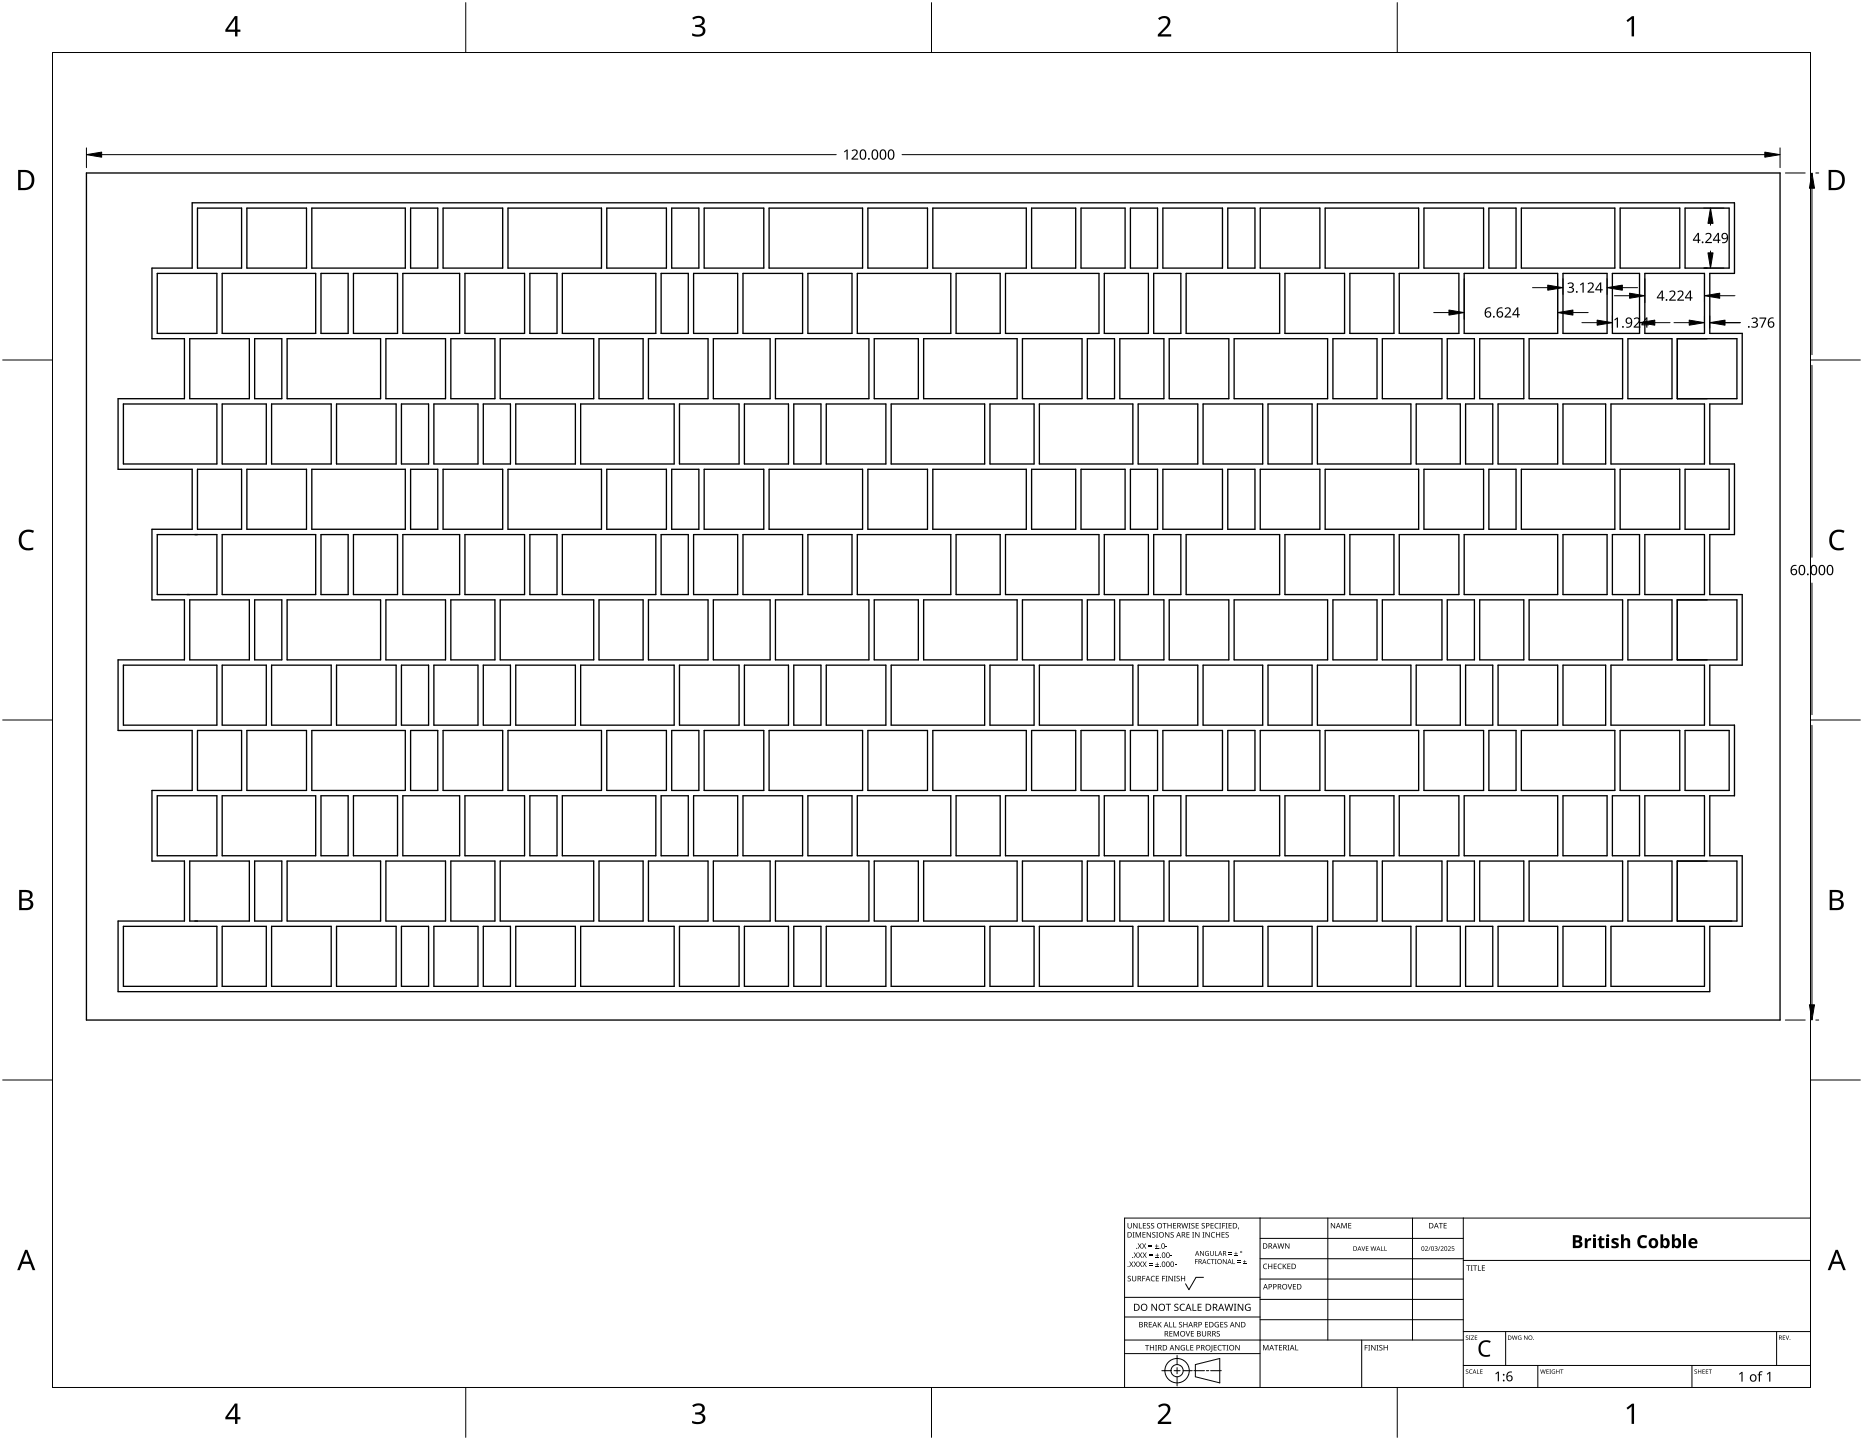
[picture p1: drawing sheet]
<svg xmlns="http://www.w3.org/2000/svg" width="559mm" height="432mm" viewBox="0 0 559 432" stroke-linecap="round" stroke-linejoin="round" font-family="sans-serif">
<g fill="none" stroke="#000" stroke-width=".4">
<path d="M25.9 51.9h508v254h-508zM57.6 60.8h462.6v21.2h-7.4v18h9.8v21.1h-9.8v18h7.4v21.2h-7.4v18h9.8v21.2h-9.8v17.9h7.4v21.2h-7.4v18h9.8v21.2h-9.8v19.6h-477.4v-21.2h19.9v-18h-9.7v-21.2h12v-18h-22.2v-21.1h19.9v-18h-9.7v-21.2h12v-18h-22.2v-21.1h19.9v-18h-9.7v-21.2h12zM59.2 62.4h13.3v18h-13.3zM74.1 62.4h17.8v18h-17.8zM93.5 62.4h28.1v18h-28.1zM123.2 62.4h8.1v18h-8.1zM132.9 62.4h17.9v18h-17.9zM152.4 62.4h28v18h-28zM182 62.4h17.9v18h-17.9zM201.5 62.4h8.1v18h-8.1zM211.2 62.4h17.9v18h-17.9zM230.7 62.4h28v18h-28z"/>
<path d="M260.3 62.4h17.9v18h-17.9zM279.8 62.4h28v18h-28zM309.4 62.4h13.3v18h-13.3zM324.2 62.4h13.3v18h-13.3zM339.1 62.4h8.1v18h-8.1zM348.8 62.4h17.9v18h-17.9zM368.3 62.4h8.1v18h-8.1zM378 62.4h17.9v18h-17.9zM397.5 62.4h28v18h-28zM427.1 62.4h17.9v18h-17.9zM446.6 62.4h8.1v18h-8.1zM456.3 62.4h28.1v18h-28.1z"/>
<path d="M486 62.4h17.8v18h-17.8zM505.4 62.4h13.3v18h-13.3zM47.2 82h17.9v18h-17.9zM66.6 82h28.1v18h-28.1zM96.3 82h8.1v18h-8.1zM106 82h13.2v18h-13.2zM120.8 82h17.1v18h-17.1zM139.5 82h17.8v18h-17.8zM158.9 82h8.2v18h-8.2zM168.7 82h28v18h-28zM198.3 82h8.1v18h-8.1zM208 82h13.3v18h-13.3z"/>
<path d="M222.9 82h17.8v18h-17.8zM242.3 82h13.3v18h-13.3zM257.1 82h28.1v18h-28.1zM286.8 82h13.2v18h-13.2zM301.6 82h28v18h-28zM331.2 82h13.3v18h-13.3zM346 82h8.2v18h-8.2zM355.8 82h28v18h-28zM385.4 82h17.9v18h-17.9zM404.9 82h13.2v18h-13.2zM419.7 82h17.9v18h-17.9zM439.2 82h28v18h-28z"/>
<path d="M468.8 82h13.2v18h-13.2zM483.6 82h8.2v18h-8.2zM493.4 82h17.8v18h-17.8zM56.9 101.6h17.9v18h-17.9zM76.4 101.6h8.1v18h-8.1zM86.1 101.6h28.1v18h-28.1zM115.8 101.6h17.8v18h-17.8zM135.2 101.6h13.3v18h-13.3zM150 101.6h28.1v18h-28.1zM179.7 101.6h13.2v18h-13.2zM194.5 101.6h17.9v18h-17.9zM214 101.6h17v18h-17z"/>
<path d="M232.6 101.6h28v18h-28zM262.2 101.6h13.3v18h-13.3zM277 101.6h28.1v18h-28.1zM306.7 101.6h17.9v18h-17.9zM326.1 101.6h8.2v18h-8.2zM335.9 101.6h13.2v18h-13.2zM350.7 101.6h17.9v18h-17.9zM370.2 101.6h28v18h-28zM399.8 101.6h13.2v18h-13.2zM414.6 101.6h17.9v18h-17.9zM434.1 101.6h8.1v18h-8.1zM443.8 101.6h13.3v18h-13.3z"/>
<path d="M458.7 101.6h28v18h-28zM488.3 101.6h13.2v18h-13.2zM503.1 101.6h17.9v18h-17.9zM37 121.1h28.1v18h-28.1zM66.6 121.1h13.3v18h-13.3zM81.5 121.1h17.8v18h-17.8zM100.9 121.1h17.9v18h-17.9zM120.4 121.1h8.2v18h-8.2zM130.1 121.1h13.3v18h-13.3zM145 121.1h8.1v18h-8.1zM154.7 121.1h17.9v18h-17.9zM174.2 121.1h28v18h-28z"/>
<path d="M203.8 121.1h17.9v18h-17.9zM223.3 121.1h13.2v18h-13.2zM238.1 121.1h8.1v18h-8.1zM247.8 121.1h17.9v18h-17.9zM267.3 121.1h28v18h-28zM296.9 121.1h13.3v18h-13.3zM311.8 121.1h28v18h-28zM341.4 121.1h17.9v18h-17.9zM360.9 121.1h17.8v18h-17.8zM380.3 121.1h13.3v18h-13.3zM395.2 121.1h28v18h-28zM424.8 121.1h13.2v18h-13.2z"/>
<path d="M439.6 121.1h8.1v18h-8.1zM449.3 121.1h17.9v18h-17.9zM468.8 121.1h12.8v18h-12.8zM483.2 121.1h28v18h-28zM59.2 140.7h13.3v18h-13.3zM74.1 140.7h17.8v18h-17.8zM93.5 140.7h28.1v18h-28.1zM123.2 140.7h8.1v18h-8.1zM132.9 140.7h17.9v18h-17.9zM152.4 140.7h28v18h-28zM182 140.7h17.9v18h-17.9zM201.5 140.7h8.1v18h-8.1z"/>
<path d="M211.2 140.7h17.9v18h-17.9zM230.7 140.7h28v18h-28zM260.3 140.7h17.9v18h-17.9zM279.8 140.7h28v18h-28zM309.4 140.7h13.3v18h-13.3zM324.2 140.7h13.3v18h-13.3zM339.1 140.7h8.1v18h-8.1zM348.8 140.7h17.9v18h-17.9zM368.3 140.7h8.1v18h-8.1zM378 140.7h17.9v18h-17.9zM397.5 140.7h28v18h-28zM427.1 140.7h17.9v18h-17.9z"/>
<path d="M446.6 140.7h8.1v18h-8.1zM456.3 140.7h28.1v18h-28.1zM486 140.7h17.8v18h-17.8zM505.4 140.7h13.3v18h-13.3zM47.2 160.3h17.9v18h-17.9zM56.9 179.9h17.9v18h-17.9zM66.6 160.3h28.1v18h-28.1zM76.4 179.9h8.1v18h-8.1zM86.1 179.9h28.1v18h-28.1zM96.3 160.3h8.1v18h-8.1zM106 160.3h13.2v18h-13.2zM115.8 179.9h17.8v18h-17.8z"/>
<path d="M120.8 160.3h17.1v18h-17.1zM135.2 179.9h13.3v18h-13.3zM139.5 160.3h17.8v18h-17.8zM150 179.9h28.1v18h-28.1zM158.9 160.3h8.2v18h-8.2zM168.7 160.3h28v18h-28zM179.7 179.9h13.2v18h-13.2zM194.5 179.9h17.9v18h-17.9zM198.3 160.3h8.1v18h-8.1zM208 160.3h13.3v18h-13.3zM214 179.9h17v18h-17zM222.9 160.3h17.8v18h-17.8z"/>
<path d="M232.6 179.9h28v18h-28zM242.3 160.3h13.3v18h-13.3zM257.1 160.3h28.1v18h-28.1zM262.2 179.9h13.3v18h-13.3zM277 179.9h28.1v18h-28.1zM286.8 160.3h13.2v18h-13.2zM301.6 160.3h28v18h-28zM306.7 179.9h17.9v18h-17.9zM326.1 179.9h8.2v18h-8.2zM331.2 160.3h13.3v18h-13.3zM335.9 179.9h13.2v18h-13.2zM346 160.3h8.2v18h-8.2z"/>
<path d="M350.7 179.9h17.9v18h-17.9zM355.8 160.3h28v18h-28zM370.2 179.9h28v18h-28zM385.4 160.3h17.9v18h-17.9zM399.8 179.9h13.2v18h-13.2zM404.9 160.3h13.2v18h-13.2zM414.6 179.9h17.9v18h-17.9zM419.7 160.3h17.9v18h-17.9zM434.1 179.9h8.1v18h-8.1zM439.2 160.3h28v18h-28zM443.8 179.9h13.3v18h-13.3zM458.7 179.9h28v18h-28z"/>
<path d="M468.8 160.3h13.2v18h-13.2zM483.6 160.3h8.2v18h-8.2zM488.3 179.9h13.2v18h-13.2zM493.4 160.3h17.8v18h-17.8zM503.1 179.9h17.9v18h-17.9zM37 199.5h28.1v17.9h-28.1zM66.6 199.5h13.3v17.9h-13.3zM81.5 199.5h17.8v17.9h-17.8zM100.9 199.5h17.9v17.9h-17.9zM120.4 199.5h8.2v17.9h-8.2zM130.1 199.5h13.3v17.9h-13.3zM145 199.5h8.1v17.9h-8.1z"/>
<path d="M154.7 199.5h17.9v17.9h-17.9zM174.2 199.5h28v17.9h-28zM203.8 199.5h17.9v17.9h-17.9zM223.3 199.5h13.2v17.9h-13.2zM238.1 199.5h8.1v17.9h-8.1zM247.8 199.5h17.9v17.9h-17.9zM267.3 199.5h28v17.9h-28zM296.9 199.5h13.3v17.9h-13.3zM311.8 199.5h28v17.9h-28zM341.4 199.5h17.9v17.9h-17.9zM360.9 199.5h17.8v17.9h-17.8zM380.3 199.5h13.3v17.9h-13.3z"/>
<path d="M395.2 199.5h28v17.9h-28zM424.8 199.5h13.2v17.9h-13.2zM439.6 199.5h8.1v17.9h-8.1zM449.3 199.5h17.9v17.9h-17.9zM468.8 199.5h12.8v17.9h-12.8zM483.2 199.5h28v17.9h-28zM59.2 219h13.3v18h-13.3zM74.1 219h17.8v18h-17.8zM93.5 219h28.1v18h-28.1zM123.2 219h8.1v18h-8.1zM132.9 219h17.9v18h-17.9zM152.4 219h28v18h-28z"/>
<path d="M182 219h17.9v18h-17.9zM201.5 219h8.1v18h-8.1zM211.2 219h17.9v18h-17.9zM230.7 219h28v18h-28zM260.3 219h17.9v18h-17.9zM279.8 219h28v18h-28zM309.4 219h13.3v18h-13.3zM324.2 219h13.3v18h-13.3zM339.1 219h8.1v18h-8.1zM348.8 219h17.9v18h-17.9zM368.3 219h8.1v18h-8.1zM378 219h17.9v18h-17.9z"/>
<path d="M397.5 219h28v18h-28zM427.1 219h17.9v18h-17.9zM446.6 219h8.1v18h-8.1zM456.3 219h28.1v18h-28.1zM486 219h17.8v18h-17.8zM505.4 219h13.3v18h-13.3zM47.2 238.6h17.9v18h-17.9zM66.6 238.6h28.1v18h-28.1zM96.3 238.6h8.1v18h-8.1zM106 238.6h13.2v18h-13.2zM120.8 238.6h17.1v18h-17.1zM139.5 238.6h17.8v18h-17.8z"/>
<path d="M158.9 238.6h8.2v18h-8.2zM168.7 238.6h28v18h-28zM198.3 238.6h8.1v18h-8.1zM208 238.6h13.3v18h-13.3zM222.9 238.6h17.8v18h-17.8zM242.3 238.6h13.3v18h-13.3zM257.1 238.6h28.1v18h-28.1zM286.8 238.6h13.2v18h-13.2zM301.6 238.6h28v18h-28zM331.2 238.6h13.3v18h-13.3zM346 238.6h8.2v18h-8.2zM355.8 238.6h28v18h-28z"/>
<path d="M385.4 238.6h17.9v18h-17.9zM404.9 238.6h13.2v18h-13.2zM419.7 238.6h17.9v18h-17.9zM439.2 238.6h28v18h-28zM468.8 238.6h13.2v18h-13.2zM483.6 238.6h8.2v18h-8.2zM493.4 238.6h17.8v18h-17.8zM56.9 258.2h17.9v18h-17.9zM76.4 258.2h8.1v18h-8.1zM86.1 258.2h28.1v18h-28.1zM115.8 258.2h17.8v18h-17.8zM135.2 258.2h13.3v18h-13.3z"/>
<path d="M150 258.2h28.1v18h-28.1zM179.7 258.2h13.2v18h-13.2zM194.5 258.2h17.9v18h-17.9zM214 258.2h17v18h-17zM232.6 258.2h28v18h-28zM262.2 258.2h13.3v18h-13.3zM277 258.2h28.1v18h-28.1zM306.7 258.2h17.9v18h-17.9zM326.1 258.2h8.2v18h-8.2zM335.9 258.2h13.2v18h-13.2zM350.7 258.2h17.9v18h-17.9zM370.2 258.2h28v18h-28z"/>
<path d="M399.8 258.2h13.2v18h-13.2zM414.6 258.2h17.9v18h-17.9zM434.1 258.2h8.1v18h-8.1zM443.8 258.2h13.3v18h-13.3zM458.7 258.2h28v18h-28zM488.3 258.2h13.2v18h-13.2zM503.1 258.2h17.9v18h-17.9zM37 277.8h28.1v18h-28.1zM66.6 277.8h13.3v18h-13.3zM81.5 277.8h17.8v18h-17.8zM100.9 277.8h17.9v18h-17.9zM120.4 277.8h8.2v18h-8.2z"/>
<path d="M130.1 277.8h13.3v18h-13.3zM145 277.8h8.1v18h-8.1zM154.7 277.8h17.9v18h-17.9zM174.2 277.8h28v18h-28zM203.8 277.8h17.9v18h-17.9zM223.3 277.8h13.2v18h-13.2zM238.1 277.8h8.1v18h-8.1zM247.8 277.8h17.9v18h-17.9zM267.3 277.8h28v18h-28zM296.9 277.8h13.3v18h-13.3zM311.8 277.8h28v18h-28zM341.4 277.8h17.9v18h-17.9z"/>
<path d="M360.9 277.8h17.8v18h-17.8zM380.3 277.8h13.3v18h-13.3zM395.2 277.8h28v18h-28zM424.8 277.8h13.2v18h-13.2zM439.6 277.8h8.1v18h-8.1zM449.3 277.8h17.9v18h-17.9zM468.8 277.8h12.8v18h-12.8zM483.2 277.8h28v18h-28z"/>
</g>
<path d="M15.7 15.7h527.4v400.4h-527.4z" fill="none" stroke="#000" stroke-width=".3"/>
<path d="M139.7 .8v14.9M279.4 .8v14.9M419.1 .8v14.9M.8 108h14.9M543.1 108h14.9M.8 215.9h14.9M543.1 215.9h14.9M.8 323.9h14.9M543.1 323.9h14.9M139.7 416.1v14.9M279.4 416.1v14.9M419.1 416.1v14.9" fill="none" stroke="#000" stroke-width=".3"/>
<g fill="#000">
<path d="M207.6 5.4a2.36 2.36 0 0 1 3.8 .5 1.49 1.49 0 0 1-1.3 1.8 1.62 1.62 0 0 1 1.5 1.8 1.62 1.62 0 0 1-1.8 1.5l-2.2-.3v-.7a2.16 2.16 0 0 0 3.2-.5 1.23 1.23 0 0 0-1.7-1.4h-.6v-.6a1.55 1.55 0 0 0 2.1-1.2 1.51 1.51 0 0 0-2.6-.4zM347.4 5.5a2.07 2.07 0 0 1 2.1-.8 2.07 2.07 0 0 1 1.6 1.7 4 4 0 0 1-1.6 2.6l-1.3 1.3h3.1v.7h-4v-.7l1.6-1.6a2.6 2.6 0 0 0 1.2-2.8 1.64 1.64 0 0 0-2.3 .1zM487.9 6.1l1.6-1.2h.6v6h-.7v-5.3l-1.1 1zM6.4 159.7a3.4 3.4 0 0 1 3.8-.5l-.3 .6a2.3 2.3 0 0 0-2.7 .1 2.3 2.3 0 0 0-.7 2.6 2.15 2.15 0 0 0 3.1 1.7l.4-.1v.7a3 3 0 0 1-3.5-.4 3 3 0 0 1-.8-3.4zM549.4 159.7a3.4 3.4 0 0 1 3.9-.5l-.3 .6a2.3 2.3 0 0 0-2.7 .1 2.3 2.3 0 0 0-.8 2.6 2.15 2.15 0 0 0 3.1 1.7l.4-.1v.7a3 3 0 0 1-3.4-.4 3 3 0 0 1-.8-3.4zM207.6 421.4a2.36 2.36 0 0 1 3.8 .6 1.49 1.49 0 0 1-1.3 1.8 1.62 1.62 0 0 1 1.5 1.8 1.62 1.62 0 0 1-1.8 1.4l-2.2-.3v-.7a2.16 2.16 0 0 0 3.2-.5 1.23 1.23 0 0 0-1.7-1.4h-.6v-.6a1.55 1.55 0 0 0 2.1-1.1 1.51 1.51 0 0 0-2.6-.5zM347.4 421.6a2.07 2.07 0 0 1 2.1-.8 2.07 2.07 0 0 1 1.6 1.7 4 4 0 0 1-1.6 2.5l-1.3 1.3h3.1v.7h-4v-.6l1.6-1.6a2.6 2.6 0 0 0 1.2-2.9 1.64 1.64 0 0 0-2.3 .2zM487.9 422.2l1.6-1.3h.6v6.1h-.7v-5.3l-1.1 1z"/>
<path d="M70.4 4.8h.8v4.1h.9v.6h-.9v1.4h-.7v-1.4h-2.9v-.6zM70.5 5.6l-2.2 3.3h2.2z"/>
<path d="M5.4 51h1.9a3 3 0 0 1 3 3.1 3 3 0 0 1-3.2 2.9h-1.7zM6.2 51.6v4.8h.8a2.39 2.39 0 0 0 2.5-2.2 2.39 2.39 0 0 0-2-2.6z"/>
<path d="M548.5 51h1.9a3 3 0 0 1 3 3.1 3 3 0 0 1-3.2 2.9h-1.7zM549.3 51.6v4.8h.8a2.39 2.39 0 0 0 2.4-2.2 2.39 2.39 0 0 0-2-2.6z"/>
<path d="M5.8 266.9h1.7a1.71 1.71 0 0 1 2.3 1.7 1.39 1.39 0 0 1-1.2 1.1 1.64 1.64 0 0 1 1.4 2 1.64 1.64 0 0 1-2.1 1.2h-2.1zM6.5 270.1v2.2h1.2a1.15 1.15 0 0 0 1.5-1.2 1.15 1.15 0 0 0-1.5-1zM6.5 267.5v1.9h1.1a1.04 1.04 0 0 0 1.4-1 1.04 1.04 0 0 0-1.5-.9z"/>
<path d="M548.8 266.9h1.7a1.71 1.71 0 0 1 2.3 1.7 1.39 1.39 0 0 1-1.1 1.1 1.64 1.64 0 0 1 1.3 2 1.64 1.64 0 0 1-2.1 1.2h-2.1zM549.6 270.1v2.2h1.2a1.15 1.15 0 0 0 1.4-1.2 1.15 1.15 0 0 0-1.5-1zM549.6 267.5v1.9h1.1a1.04 1.04 0 0 0 1.3-1 1.04 1.04 0 0 0-1.4-.9z"/>
<path d="M7.5 374.8h.7l2.4 6.1h-.8l-.7-1.9h-2.4l-.8 1.9h-.7zM7.9 375.6l-1 2.7h1.9z"/>
<path d="M550.6 374.8h.7l2.3 6.1h-.8l-.7-1.9h-2.4l-.7 1.9h-.8zM550.9 375.6l-.9 2.7h1.9z"/>
<path d="M70.4 420.9h.8v4h.9v.7h-.9v1.4h-.7v-1.4h-2.9v-.6zM70.5 421.7l-2.2 3.2h2.2z"/>
</g>
<g fill="none" stroke="#000" stroke-width=".3">
<path d="M378 365.3v50.8h-40.7v-50.8h205.8M378 371.3h60.9M378 377.4h60.9M398.3 365.3v36.5M423.7 365.3v36.5M438.9 365.3v50.8M438.9 378h104.2M337.3 394.9h40.7M337.3 389h40.7M361 383h-2.3l-2.1 3.7-1-1.7M378 383.5h60.9M378 389.6h60.9"/>
<path d="M378 395.7h60.9M438.9 399.3h104.2M451.6 399.3v10.1M532.9 399.3v10.1M337.3 405.9h40.7M337.3 401.8h101.6M348.5 411h2.7M352.1 411h1.9M353.1 406.4v2.8M353.1 410.1v1.8M353.1 412.8v2.8M354.9 411h2.7"/>
<path d="M358.1 411h3.2M358.5 409.2l7.4-1.8v7.3l-7.4-1.9zM361.8 411h.8M363.1 411h3.2M408.4 401.8v14.3M438.9 409.4h104.2M461.3 409.4v6.7M507.5 409.4v6.7"/>
<circle cx="353.1" cy="411" r="1.83"/>
<circle cx="353.1" cy="411" r="3.7"/>
</g>
<g fill="#000">
<path d="M338.2 366.7h.2v1.1a.42 .42 0 0 0 .4 .4 .42 .42 0 0 0 .5-.4v-1.1h.2v1.1a.62 .62 0 0 1-.7 .6 .62 .62 0 0 1-.6-.6zM338.7 378.3h.2l.4 .6 .4-.6h.2l-.5 .8 .6 .8h-.2l-.5-.7-.4 .7h-.2l.5-.8zM339.7 369.5h.6l-.2 .1v1.3l.2 .2h-.6l.2-.2v-1.3zM339.9 366.7h.2l.9 1.4v-1.4h.2v1.7h-.3l-.8-1.4v1.4h-.2zM340 378.3h.3l.4 .6 .4-.6h.2l-.5 .8 .5 .8h-.2l-.4-.7-.5 .7h-.2l.5-.8zM340 375.6h.3l.4 .6 .4-.6h.2l-.5 .7 .5 .9h-.2l-.4-.7-.5 .7h-.2l.6-.9zM340.6 369.5h.3l.5 1.3 .5-1.3h.3v1.6h-.2l.1-1.4-.8 1.4-.5-1.4v1.4h-.2zM341.6 366.7h.2v1.5h.7v.2h-.9zM341.2 372.8h.3l.3 .7 .4-.7h.3l-.5 .8 .5 .9h-.2l-.5-.7-.4 .7h-.2l.5-.9zM341.4 378.3h.2l.4 .6 .4-.6h.2l-.5 .8 .5 .8h-.2l-.4-.7-.5 .7h-.2l.6-.8zM341.4 375.6h.2l.4 .6 .4-.6h.2l-.5 .7 .6 .9h-.3l-.4-.7-.4 .7h-.3l.6-.9zM342.7 369.5h.9v.1h-.7v.6h.7v.1h-.7v.6h.7v.2h-.9z"/>
<path d="M342.8 366.7h.9v.2h-.7v.5h.7v.2h-.7v.6h.7v.2h-.9zM342.6 372.8h.2l.4 .7 .4-.7h.2l-.5 .8 .5 .9h-.2l-.4-.7-.5 .7h-.2l.6-.9zM342.7 378.3h.2l.4 .6 .4-.6h.2l-.5 .8 .6 .8h-.3l-.4-.7-.4 .7h-.2l.5-.8zM342.7 375.6h.2l.4 .6 .4-.6h.2l-.5 .7 .6 .9h-.3l-.4-.7-.4 .7h-.2l.5-.9zM344.6 373.8h1v.2h-1zM344.6 373.4h1v.1h-1zM344.7 379.3h1v.1h-1zM344.7 378.8h1v.2h-1zM344.7 376.5h1v.2h-1zM344.7 376.1h1v.1h-1zM344.1 366.9l.5-.2 .3 .1v.2a.38 .38 0 0 0-.5-.2 .38 .38 0 0 0-.2 .5 .38 .38 0 0 0 .5 .2 .53 .53 0 0 1 .2 .8 .53 .53 0 0 1-.9 0l.1-.2a.41 .41 0 0 0 .5 .1 .41 .41 0 0 0 .1-.5 .41 .41 0 0 0-.5-.2zM343.9 369.5h.3l.8 1.3v-1.3h.2v1.6h-.2l-.9-1.4v1.4h-.2z"/>
<path d="M345.3 366.9l.6-.2 .3 .1-.1 .2a.38 .38 0 0 0-.5-.2 .38 .38 0 0 0-.1 .5 .38 .38 0 0 0 .4 .2 .53 .53 0 0 1 .2 .8 .53 .53 0 0 1-.8 0v-.2a.41 .41 0 0 0 .6 .1 .41 .41 0 0 0 .1-.5 .41 .41 0 0 0-.6-.2zM346.4 374.3h1.1v.2h-1.1zM346.6 379.8h1v.1h-1zM346.6 377h1v.2h-1zM345.7 369.6l.5-.1h.4l-.1 .2a.38 .38 0 0 0-.5-.1 .38 .38 0 0 0-.2 .5 .38 .38 0 0 0 .5 .2 .53 .53 0 0 1 .2 .7 .53 .53 0 0 1-.8 .1v-.2a.41 .41 0 0 0 .5 .1 .41 .41 0 0 0 .1-.6 .41 .41 0 0 0-.5-.2zM346.9 373.1h.1v.5h.5v.1h-.5v.5h-.1v-.5h-.5v-.1h.5zM347 378.6h.2v.4h.4v.2h-.4v.5h-.2v-.5h-.4v-.2h.4zM347 375.8h.2v.5h.4v.2h-.4v.4h-.2v-.4h-.4v-.2h.4zM346.8 369.5h.6l-.2 .1v1.3l.2 .2h-.6l.2-.2v-1.3zM348.7 366.7h1.2v.2h-.5v1.5h-.2v-1.5h-.5zM349.6 373.8h.6v.1h-.6zM349.5 369.5h.2l.9 1.3-.1-1.3h.2v1.6h-.2l-.9-1.4v1.4h-.1z"/>
<path d="M351.1 376.5h.5v.2h-.5zM350.2 366.7h.2v.7h.8v-.7h.2v1.7h-.2v-.8h-.8v.8h-.2zM351.2 369.6l.5-.1h.4l-.1 .2a.38 .38 0 0 0-.5-.1 .38 .38 0 0 0-.2 .5 .38 .38 0 0 0 .5 .2 .53 .53 0 0 1 .2 .7 .53 .53 0 0 1-.8 .1v-.2a.41 .41 0 0 0 .5 .1 .41 .41 0 0 0 .1-.6 .41 .41 0 0 0-.5-.2zM352.3 379.2h.6v.2h-.6zM351.9 366.7h.9v.2h-.7v.5h.6v.2h-.6v.6h.7v.2h-.9zM354.3 366.7h.2l.4 1.4 .3-1.4h.3l.3 1.4 .4-1.4h.2l-.4 1.7h-.3l-.3-1.4-.4 1.4h-.2zM355.9 369.5h.9v.1h-.7v.6h.6v.1h-.6v.6h.7v.2h-.9zM356.5 366.7h.6l-.2 .2v1.3l.2 .2h-.6l.2-.2v-1.3zM357.6 369.5h.6l-.2 .1v1.3l.2 .2h-.6l.2-.2v-1.3zM357.4 366.9l.6-.2 .3 .1-.1 .2a.38 .38 0 0 0-.5-.2 .38 .38 0 0 0-.1 .5 .38 .38 0 0 0 .4 .2 .53 .53 0 0 1 .2 .8 .53 .53 0 0 1-.8 0v-.2a.41 .41 0 0 0 .6 .1 .41 .41 0 0 0 .1-.5 .41 .41 0 0 0-.6-.2zM358.4 377.6h.9v.1h-.7v.6h.6v.1h-.6v.6h-.2zM358.7 366.7h.9v.2h-.7v.5h.6v.2h-.6v.6h.7v.2h-.9z"/>
<path d="M358.5 369.5h.2l.9 1.3v-1.3h.2v1.6h-.3l-.8-1.4v1.4h-.2zM359.9 375.1h.3l.7 1.2v-1.2h.2v1.5h-.2l-.8-1.2v1.2h-.2zM360.7 369.5h.6l-.2 .1v1.3l.2 .2h-.6l.2-.2v-1.3zM360.5 366.9l.6-.2 .3 .1-.1 .2a.38 .38 0 0 0-.5-.2 .38 .38 0 0 0-.1 .5 .38 .38 0 0 0 .4 .2 .53 .53 0 0 1 .2 .8 .53 .53 0 0 1-.8 0v-.2a.41 .41 0 0 0 .6 .1 .41 .41 0 0 0 .1-.5 .41 .41 0 0 0-.6-.2zM361.6 375.3l.6-.2 .4 .1-.2 .1a.6 .6 0 0 0-.8 .6 .6 .6 0 0 0 .8 .5v-.4l-.3-.2h.5v.7a.8 .8 0 0 1-1-.1 .8 .8 0 0 1 0-1.1zM362.2 377.8l.5-.2h.4l-.1 .2a.58 .58 0 0 0-.8 .5 .58 .58 0 0 0 .9 .5 .69 .69 0 0 1-1-.1 .69 .69 0 0 1 .1-.9zM361.6 369.5h.2l.9 1.3v-1.3h.2v1.6h-.3l-.8-1.4v1.4h-.2zM363.2 377.6h1.1v.1h-.5v1.3h-.2v-1.3h-.4zM363.4 369.7l.6-.3 .4 .1v.2a.65 .65 0 0 0-1 .6 .65 .65 0 0 0 1 .6 .77 .77 0 0 1-1.1-.1 .77 .77 0 0 1 .1-1.1zM363.1 366.7h.9v.2h-.7v.5h.7v.2h-.7v.6h.7v.2h-.9zM363 375.1h.1v1a.38 .38 0 0 0 .4 .3 .38 .38 0 0 0 .4-.3v-1h.2v1a.56 .56 0 0 1-.6 .5 .56 .56 0 0 1-.5-.5zM364.5 375.1h.2v1.3h.6v.2h-.8z"/>
<path d="M364.4 377.6h.5l-.2 .1v1.2l.2 .1h-.5l.2-.1v-1.2zM364.5 366.9l.6-.2 .4 .1-.1 .2a.65 .65 0 0 0-.9 .6 .65 .65 0 0 0 1 .5 .77 .77 0 0 1-1.1-.1 .77 .77 0 0 1 .1-1.1zM364.7 369.5h.2v.7h.9v-.7h.2v1.6h-.2v-.8h-.9v.8h-.2zM365.7 366.7h.6l-.2 .2v1.3l.2 .2h-.6l.2-.2v-1.3zM366.6 366.7h.9v.2h-.7v.6h.6v.2h-.6v.7h-.2zM366.4 369.5h.9v.1h-.7v.6h.7v.1h-.7v.6h.7v.2h-.9zM366.8 377.6h.2l.8 1.2v-1.2h.1v1.4h-.2l-.7-1.2v1.2h-.2zM367.6 366.7h.6l-.2 .2v1.3l.2 .2h-.6l.2-.2v-1.3zM368.6 376l.9 .1zM368.6 375.6l.9 .1zM367.7 369.6l.5-.1h.3v.2a.38 .38 0 0 0-.5-.1 .38 .38 0 0 0-.2 .5 .38 .38 0 0 0 .5 .2 .53 .53 0 0 1 .2 .7 .53 .53 0 0 1-.8 .1v-.2a.41 .41 0 0 0 .5 .1 .41 .41 0 0 0 .1-.6 .41 .41 0 0 0-.5-.2zM368.5 366.7h.9v.2h-.7v.5h.7v.2h-.7v.6h.7v.2h-.9z"/>
<path d="M369.6 377.6h.2v1.3h.7v.1h-.9zM370.2 376.4l1 .2zM370.6 375.4l.2 .4h.4l-.4 .1v.4l-.2-.4h-.4l.4-.1zM371.2 378.4l.9 .2zM371.2 378l.9 .2zM371.4 368.1h.3l-.4 .6zM372.8 378.9l1 .1zM373.3 377.8l.1 .4h.4l-.4 .2v.4l-.1-.4h-.5l.5-.2zM379.1 379.1l.5-.2 .5 .1-.1 .2a.65 .65 0 0 0-.9 .6 .65 .65 0 0 0 .9 .5 .77 .77 0 0 1-1.1-.1 .77 .77 0 0 1 .2-1.1zM383.4 379.1l.6-.2 .5 .1-.1 .2a.65 .65 0 0 0-1 .6 .65 .65 0 0 0 1 .5 .77 .77 0 0 1-1.1-.1 .77 .77 0 0 1 .1-1.1zM383.2 372.8h.2l.3 1.4 .4-1.4h.2l.4 1.4 .3-1.4h.2l-.4 1.6h-.2l-.4-1.3-.4 1.3h-.2zM385.5 372.8h.2l.9 1.4v-1.4h.2v1.6h-.3l-.9-1.3 .1 1.3h-.2z"/>
<path d="M399.2 366.7h.2l.9 1.4v-1.4h.2v1.6h-.3l-.8-1.3v1.3h-.2zM402.3 366.7h.4l.5 1.3 .5-1.3h.3v1.6h-.2v-1.4l-.7 1.4-.6-1.4v1.4h-.2zM404.4 366.7h.9v.2h-.7v.5h.7v.2h-.7v.6h.7v.1h-.9zM408.4 373.7h.1l.4 1.2 .4-1.2h.2l-.5 1.4h-.1zM409.7 373.7h.8l-.6 .2v.4h.5l-.5 .1v.5l.6 .2h-.8zM411.1 373.7h.2l.2 1.2 .4-1.2h.1l.4 1.2 .2-1.2h.2l-.3 1.4h-.2l-.4-1.2-.3 1.2h-.1zM414.2 373.7h.2v1.2l.6 .2h-.8zM415.2 373.7h.2v1.2l.6 .2h-.8zM427.4 373.9a.49 .49 0 0 1 .8 0 .49 .49 0 0 1-.3 .7l-.3 .3 .7 .2h-.9l.4-.5a.37 .37 0 0 0 .3-.5 .37 .37 0 0 0-.6-.1zM428.9 373.7h.2l-.7 1.4zM430.3 373.8a.42 .42 0 0 1 .7-.1 .42 .42 0 0 1-.1 .7 .44 .44 0 0 1 .2 .6 .44 .44 0 0 1-.7 .1l-.1-.2a.35 .35 0 0 0 .5 .1 .35 .35 0 0 0 .1-.5l-.4-.2a.3 .3 0 0 0 .4-.1 .3 .3 0 0 0-.1-.4 .3 .3 0 0 0-.4 .2zM431.8 373.7h.2l-.7 1.4z"/>
<path d="M431.6 366.7h1.2v.2h-.5v1.4h-.2v-1.4h-.5zM432.1 373.9a.49 .49 0 0 1 .8 0 .49 .49 0 0 1-.3 .7l-.3 .3 .7 .2h-.9l.4-.5a.37 .37 0 0 0 .3-.5 .37 .37 0 0 0-.6-.1zM433 366.7h.9v.2h-.7v.5h.7v.2h-.7v.6h.7v.1h-.9zM434.3 373.9a.49 .49 0 0 1 .8 0 .49 .49 0 0 1-.3 .7l-.3 .3 .7 .2h-.9l.3-.5a.37 .37 0 0 0 .4-.5 .37 .37 0 0 0-.6-.1zM435.5 373.7h.7l-.6 .2v.4a.45 .45 0 0 1 .6 .2 .45 .45 0 0 1-.2 .6 .45 .45 0 0 1-.6-.2 .39 .39 0 0 0 .6 0 .39 .39 0 0 0 0-.5 .39 .39 0 0 0-.6 0zM475.4 371.3h.6l.1 .5 .5-.5h.7l-.2 .7a.76 .76 0 0 0-.9 .7v1.6h-.8zM477.8 371.3h.8v3h-.8zM479.9 370.7h.5v.6h.8v.6h-.8v1.6l.9 .1-.2 .6a1 1 0 0 1-1.5-.9v-1.4h-.4v-.3l.4-.3zM481.9 371.3h.8v3h-.8zM483.5 371.6a1.88 1.88 0 0 1 2.1-.1l-.3 .6-.8-.3-.3 .3a1.38 1.38 0 0 1 1.2 1.8 2 2 0 0 1-2.1 .2v-.6l.3 .1a.77 .77 0 0 0 1.2-.1l-.8-.6a.86 .86 0 0 1-.5-1.3zM486.2 370.1h.8v1.6a1.1 1.1 0 0 1 1.2-.4 1.1 1.1 0 0 1 .8 1v2h-.8l-.1-1.9-.2-.5a.69 .69 0 0 0-.7 .2 .69 .69 0 0 0-.2 .8v1.4h-.8zM491.6 370.9a2.08 2.08 0 0 1 2.5-.3l-.3 .7a1.23 1.23 0 0 0-1.6 0 1.23 1.23 0 0 0-.2 1.6 1.22 1.22 0 0 0 1.9 .5v.7a1.98 1.98 0 0 1-2.4-.4 1.98 1.98 0 0 1-.2-2.4z"/>
<path d="M504.9 370.1h.8v4.2h-.8zM338.3 382.7l.6-.1 .3 .1-.1 .1a.38 .38 0 0 0-.5-.1 .38 .38 0 0 0-.1 .5 .38 .38 0 0 0 .5 .2 .53 .53 0 0 1 .1 .8 .53 .53 0 0 1-.8 0v-.2a.41 .41 0 0 0 .6 .1 .41 .41 0 0 0 .1-.6 .41 .41 0 0 0-.5-.1zM339.6 382.6h.2v1a.42 .42 0 0 0 .4 .5 .42 .42 0 0 0 .4-.5v-1h.2v1a.62 .62 0 0 1-.6 .6 .62 .62 0 0 1-.6-.6zM342.6 382.6h.9v.2h-.7v.5h.7v.2h-.7v.7h-.2zM344.6 396.4h.9v.2h-.7v.5h.6v.2h-.6v.5h.7v.2h-.9zM345.4 382.8l.6-.2 .4 .1-.1 .1a.65 .65 0 0 0-.9 .6 .65 .65 0 0 0 .9 .6 .77 .77 0 0 1-1.1-.1 .77 .77 0 0 1 .2-1.1zM345.4 391h.3l1.1 1.7v-1.7h.2v2.1h-.3l-1.1-1.8v1.8h-.2zM346.7 382.6h.9v.2h-.7v.5h.7v.1h-.7v.6h.7v.2h-.9zM347.3 396.4h.2v.8l.7-.8h.2l-.6 .7 .7 .9h-.3l-.5-.7-.2 .7h-.2zM348.5 382.6h1v.2h-.8v.5h.7v.2h-.7v.7h-.2zM349.6 382.6h.6l-.2 .2v1.2l.2 .2h-.6l.2-.2v-1.2zM349.7 391h1.5v.2h-.6v1.9h-.3v-1.9h-.6z"/>
<path d="M350.7 396.4h.2v1.4h.7v.2h-.9zM350.5 382.6h.2l.9 1.3v-1.3h.2v1.6h-.3l-.8-1.3v1.3h-.2zM351.9 396.4h.2v1.4h.7v.2h-.9zM352.1 382.6h.6l-.2 .2v1.2l.2 .2h-.6l.2-.2v-1.2zM352.3 391.2l.4-.3 .8 .1-.3 .2a.44 .44 0 0 0-.7 .2 .44 .44 0 0 0 .5 .5 .66 .66 0 0 1 .4 1 .66 .66 0 0 1-1 .2l-.2-.1v-.3l.3 .1a.47 .47 0 0 0 .7-.2 .47 .47 0 0 0-.6-.6l-.4-.3zM353 382.7l.5-.1 .4 .1-.1 .1a.38 .38 0 0 0-.5-.1 .38 .38 0 0 0-.2 .5 .38 .38 0 0 0 .5 .2 .53 .53 0 0 1 .2 .8 .53 .53 0 0 1-.8 0v-.2a.41 .41 0 0 0 .5 .1 .41 .41 0 0 0 .2-.6 .41 .41 0 0 0-.6-.1zM353.7 396.6l.5-.2 .4 .1-.1 .1a.38 .38 0 0 0-.5-.1 .38 .38 0 0 0-.2 .5 .38 .38 0 0 0 .5 .2 .53 .53 0 0 1 .2 .8 .53 .53 0 0 1-.8 0v-.2a.41 .41 0 0 0 .5 .1 .41 .41 0 0 0 .2-.6 .41 .41 0 0 0-.6-.1zM354.1 391.2l.7-.3 .6 .2-.1 .2a.84 .84 0 0 0-1.2 .7 .84 .84 0 0 0 1.2 .8v.2a1.1 1.1 0 0 1-1.3-.3 1.1 1.1 0 0 1 .1-1.5zM354.2 382.6h.2v.7h.9v-.7h.2v1.6h-.2v-.7h-.9v.7h-.2zM355.6 399.1h.2l.5 1.4 .5-1.4h.2l-.6 1.7h-.2zM354.9 396.4h.2v.7h.9v-.7h.2v1.6h-.2v-.7h-.9v.7h-.2zM357.7 391h.2v1.8h1v.3h-1.2z"/>
<path d="M359.2 391h1.2v.2h-.9v.7h.9v.2h-.9v.7h.9v.3h-1.2zM360.5 399.1h.2v1.1a.42 .42 0 0 0 .4 .4 .42 .42 0 0 0 .5-.4v-1.1h.2v1.1a.62 .62 0 0 1-.7 .6 .62 .62 0 0 1-.6-.6zM361.4 396.4h.9v.2h-.7v.5h.7v.2h-.7v.5h.7v.2h-.9zM364.5 396.6l.7-.2 .4 .1-.1 .2a.67 .67 0 0 0-1 .5 .67 .67 0 0 0 .9 .6v-.4h-.3v-.2h.5v.8a.88 .88 0 0 1-1.2-.2 .88 .88 0 0 1 .1-1.2zM366 396.4h.9v.2h-.7v.5h.7v.2h-.7v.5h.7v.2h-.9zM367.3 396.6l.5-.2 .3 .1v.1a.38 .38 0 0 0-.5-.1 .38 .38 0 0 0-.2 .5 .38 .38 0 0 0 .5 .2 .53 .53 0 0 1 .2 .8 .53 .53 0 0 1-.8 0v-.2a.41 .41 0 0 0 .5 .1 .41 .41 0 0 0 .1-.6 .41 .41 0 0 0-.5-.1zM367.3 391h.2l.5 1.7 .4-1.7h.3l.5 1.7 .4-1.7h.3l-.5 2.1h-.3l-.5-1.8-.5 1.8h-.3zM370.1 391h.7l-.2 .2v1.7l.2 .2h-.7l.2-.2v-1.7zM370.6 396.4h.2l.9 1.3-.1-1.3h.2v1.6h-.2l-.9-1.3v1.3h-.1zM371.2 391h.4l1.1 1.7v-1.7h.2v2.1h-.3l-1.1-1.8v1.8h-.3zM373.7 391.2l.9-.3 .5 .2-.1 .2a.87 .87 0 0 0-1.3 .6 .87 .87 0 0 0 1.2 .9v-.6h-.5v-.2h.7v1a1.15 1.15 0 0 1-1.5-.2 1.15 1.15 0 0 1 .1-1.6zM380.4 378.9h.2v.7h.8v-.7h.2v1.6h-.2v-.7h-.8v.7h-.2z"/>
<path d="M382.1 378.9h.9v.2h-.7v.5h.6v.2h-.6v.6h.7v.1h-.9zM384.7 378.9h.3v.8l.7-.8h.2l-.6 .7 .6 .9h-.2l-.6-.7-.1 .7h-.3zM386.2 385h.2l.5 1.4 .5-1.4h.2l-.6 1.6h-.2zM386.2 378.9h.9v.2h-.7v.5h.6v.2h-.6v.6h.7v.1h-.9zM387.8 385h.9v.2h-.7v.5h.7v.2h-.7v.6h.7v.1h-.9zM439.8 379.4h1.2v.2h-.5v1.4h-.2v-1.4h-.5zM441.1 379.4h.6l-.2 .2v1.3l.2 .1h-.6l.2-.1v-1.3zM441.8 379.4h1.3v.2h-.5v1.4h-.2v-1.4h-.6zM443.3 379.4h.2v1.5h.7v.1h-.9zM444.5 379.4h.9v.2h-.7v.5h.7v.2h-.7v.6h.7v.1h-.9zM343.5 403.3h1.2v.2h-.5v1.4h-.2v-1.4h-.5zM344.9 403.3h.2v.7h.8v-.7h.3v1.6h-.3v-.7h-.8v.7h-.2z"/>
<path d="M346.5 403.3h.5l-.1 .2v1.3l.1 .1h-.5l.2-.1v-1.3zM350.8 399.1h.9v.2h-.7v.5h.6v.2h-.6v.6h.7v.2h-.9zM352 399.1h.3l.5 1.4 .5-1.4h.3v1.7h-.2v-1.5l-.7 1.5-.5-1.5v1.5h-.2zM352.5 403.3h.2l.9 1.4v-1.4h.2v1.6h-.3l-.9-1.3 .1 1.3h-.2zM354.3 403.5l.8-.2 .3 .1v.2a.67 .67 0 0 0-1.1 .5 .67 .67 0 0 0 .9 .6v-.4h-.3v-.2h.6v.8a.88 .88 0 0 1-1.2-.2 .88 .88 0 0 1 0-1.2zM355.8 403.3h.2v1.5h.8v.1h-1zM357 403.3h.9v.2h-.7v.5h.7v.2h-.7v.6h.7v.1h-.9zM357.2 399.1h.9v.2h-.7v.5h.7v.2h-.7v.6h.7v.2h-.9zM363.4 403.3h.2v1.7l-.5 .4-.1-.2 .4-.2zM364.1 403.3h.9v.2h-.7v.5h.6v.2h-.6v.6h.7v.1h-.9zM365 399.3l.6-.2 .3 .1-.1 .2a.38 .38 0 0 0-.5-.2 .38 .38 0 0 0-.1 .5 .38 .38 0 0 0 .4 .2 .53 .53 0 0 1 .2 .8 .53 .53 0 0 1-.8 0v-.2a.41 .41 0 0 0 .6 .1 .41 .41 0 0 0 .1-.5 .41 .41 0 0 0-.5-.2zM365.4 403.5l.6-.2 .5 .1-.1 .2a.65 .65 0 0 0-1 .6 .65 .65 0 0 0 1 .5 .77 .77 0 0 1-1.1-.1 .77 .77 0 0 1 .1-1.1z"/>
<path d="M366.5 403.3h1.3v.2h-.5v1.4h-.2v-1.4h-.6zM367.9 403.3h.6l-.2 .2v1.3l.2 .1h-.6l.2-.1v-1.3zM370.5 403.3h.3l.8 1.4v-1.4h.2v1.6h-.2l-.9-1.3v1.3h-.2zM378.9 403.3h.3l.5 1.3 .5-1.3h.3v1.6h-.2v-1.4l-.7 1.4-.6-1.4v1.4h-.1zM382.2 403.3h1.2v.2h-.5v1.4h-.2v-1.4h-.5zM383.6 403.3h.9v.2h-.7v.5h.7v.2h-.7v.5h.7v.2h-.9zM386.2 403.3h.6l-.2 .2v1.3l.2 .1h-.6l.2-.1v-1.3zM388.5 403.3h.2v1.4h.7v.2h-.9zM409.3 403.3h.9v.2h-.7v.6h.7v.1h-.7v.7h-.2zM410.4 403.3h.6l-.2 .2v1.3l.2 .1h-.6l.2-.1v-1.3zM411.3 403.3h.2l.9 1.4v-1.4h.2v1.6h-.3l-.8-1.3v1.3h-.2zM412.9 403.3h.6l-.2 .2v1.3l.2 .1h-.6l.2-.1v-1.3z"/>
<path d="M413.8 403.5l.5-.2 .4 .1-.1 .2a.38 .38 0 0 0-.5-.2 .38 .38 0 0 0-.2 .5 .38 .38 0 0 0 .5 .2 .53 .53 0 0 1 .2 .8 .53 .53 0 0 1-.8 0v-.2a.41 .41 0 0 0 .5 .1 .41 .41 0 0 0 .1-.5 .41 .41 0 0 0-.5-.2zM415 403.3h.2v.7h.9v-.7h.2v1.6h-.2v-.7h-.9v.7h-.2zM439.7 400.6l.5-.1 .2 .2a.32 .32 0 0 0-.5-.1 .32 .32 0 0 0 0 .4 .32 .32 0 0 0 .4 .1 .41 .41 0 0 1 0 .7 .41 .41 0 0 1-.7-.2 .31 .31 0 0 0 .5 .1 .31 .31 0 0 0 0-.5l-.4-.2zM439.7 410.8l.5-.2 .2 .2a.32 .32 0 0 0-.5 0 .32 .32 0 0 0 0 .4 .32 .32 0 0 0 .4 .1 .41 .41 0 0 1 0 .6 .41 .41 0 0 1-.7-.2 .31 .31 0 0 0 .5 .2 .31 .31 0 0 0 0-.5l-.4-.3zM440.6 400.5h.5l-.2 .1 .2 1.2h-.5l.2-.2zM440.8 410.8l.5-.2 .3 .1v.1a.52 .52 0 0 0-.8 .5 .52 .52 0 0 0 .8 .5 .61 .61 0 0 1-.9-.1 .61 .61 0 0 1 .1-.9zM441.2 400.5h.9l-.7 1.1 .7 .2h-.9l.7-1.2zM443 410.6h.2v1.2l.6 .1h-.8zM442.4 400.5h.7l-.6 .1v.4h.6l-.6 .2v.4l.6 .2h-.7zM444 410.6h.7l-.6 .2v.4h.6l-.6 .1v.5l.6 .1h-.7zM444.1 402.5a2.71 2.71 0 0 1 3-.3l-.2 .5a1.9 1.9 0 0 0-2.3 .2 1.9 1.9 0 0 0-.4 2.3 1.85 1.85 0 0 0 2.7 .9v.6a2.46 2.46 0 0 1-2.9-.5 2.46 2.46 0 0 1-.4-2.9zM448.5 411.9l1.1-.6v2.9h-.4l.1-2.5-.6 .4z"/>
<path d="M453.5 400.5h.2l.2 1.1 .3-1.1h.2l.3 1.1 .3-1.1h.1l-.3 1.3h-.2l-.3-1.1-.3 1.1h-.2zM455.5 400.6l.8-.1-.2 .1a.53 .53 0 0 0-.7 .6 .53 .53 0 0 0 .8 .4v-.4l-.3-.1h.4v.6a.71 .71 0 0 1-.9-.1 .71 .71 0 0 1 .1-1zM457.1 400.5l.9 1.1v-1.1h.2v1.3l-.9-1.1-.2 1.1zM462 410.6h.2l.2 1.1 .3-1.1h.2l.3 1.1 .3-1.1h.1l-.3 1.3h-.2l-.3-1.1-.3 1.1h-.2zM463.8 410.6h.8l-.6 .2v.4h.5l-.5 .1v.5l.6 .1h-.8zM464.7 410.6h.5l-.1 .2 .1 1.1h-.5l.2-.1zM465.6 410.8l.8-.1-.2 .1a.53 .53 0 0 0-.6 .5 .53 .53 0 0 0 .7 .5v-.4l-.3-.2h.5v.7a.71 .71 0 0 1-1-.2 .71 .71 0 0 1 .1-.9zM466.8 410.6h.1v.6h.7v-.6h.2v1.3h-.2v-.6h-.7v.6h-.1zM468 410.6h.9l-.4 .2v1.1h-.1v-1.1zM508.3 410.8l.4-.2 .3 .2a.32 .32 0 0 0-.5 0 .32 .32 0 0 0-.1 .4 .32 .32 0 0 0 .5 .1 .41 .41 0 0 1-.1 .6 .41 .41 0 0 1-.6-.2 .31 .31 0 0 0 .5 .2 .31 .31 0 0 0 0-.5l-.4-.3zM509.3 410.6h.2v.6h.6v-.6h.2v1.3h-.2v-.6h-.6v.6h-.2zM510.6 410.6h.8l-.6 .2v.4h.5l-.5 .1v.5l.6 .1h-.8z"/>
<path d="M511.6 410.6h.8l-.6 .2v.4h.5l-.5 .1v.5l.6 .1h-.8zM512.5 410.6h1l-.4 .2v1.1h-.2v-1.1zM521.6 412l1.1-.6v2.9h-.4l.1-2.5-.6 .4zM527.7 411.4l1-.2-.1 .3h-.5l-.2 .2v.4h.6v.3h-.6v1.9h-.4v-1.9h-.3l.3-.3zM529.9 412l1.1-.6v2.9h-.3v-2.5l-.6 .4zM534.7 400.5h.8l-.6 .1v.4h.5l-.5 .2v.4l.6 .2h-.8zM535.6 400.5h.1l.4 1.1 .4-1.1h.2l-.5 1.3z"/>
<path d="M338.2 369.5h.5a.81 .81 0 0 1 .8 .8 .81 .81 0 0 1-.8 .8h-.5zM338.4 369.6v1.3h.2a.64 .64 0 0 0 .7-.6 .64 .64 0 0 0-.6-.7z"/>
<path d="M346.9 367.6a.85 .85 0 0 1 1.7 0 .85 .85 0 0 1-1.7 0zM347.3 367.6a.6 .6 0 0 0 1.2 0 .6 .6 0 0 0-1.2 0z"/>
<path d="M347.5 370.3a.81 .81 0 0 1 1.6 0 .81 .81 0 0 1-1.6 0zM347.8 370.3a.6 .6 0 0 0 1.2 0 .6 .6 0 0 0-1.2 0z"/>
<path d="M348.5 372.9h.1a.79 .79 0 0 1 .8 .7 .79 .79 0 0 1-.7 .9l-.4-.6zM348.7 373.1h-.1a.62 .62 0 0 0-.1 .7 .62 .62 0 0 0 .6 .4l.1-1-.3-.2z"/>
<path d="M348.7 378.4v-.1a.79 .79 0 0 1 .9 .8 .79 .79 0 0 1-.7 .8l-.4-.5zM348.8 378.5l-.1 .1a.62 .62 0 0 0-.1 .7 .62 .62 0 0 0 .6 .4l.1-1-.2-.3z"/>
<path d="M348.7 375.7v-.1a.77 .77 0 0 1 .9 .8 .77 .77 0 0 1-.8 .8l-.3-.7zM348.8 375.8v.1a.62 .62 0 0 0-.2 .7 .62 .62 0 0 0 .6 .3l.1-.9-.2-.3z"/>
<path d="M350 378.4v-.1a.79 .79 0 0 1 .9 .8 .79 .79 0 0 1-.7 .8l-.4-.5zM350.1 378.5l-.1 .1a.62 .62 0 0 0-.1 .7 .62 .62 0 0 0 .6 .4l.1-1-.2-.3z"/>
<path d="M350 375.7v-.1a.77 .77 0 0 1 .9 .8 .77 .77 0 0 1-.8 .8l-.3-.7zM350.1 375.8v.1a.62 .62 0 0 0-.2 .7 .62 .62 0 0 0 .6 .3l.1-.9-.2-.3z"/>
<path d="M351.3 378.4v-.1a.79 .79 0 0 1 .9 .8 .79 .79 0 0 1-.7 .8l-.4-.5zM351.4 378.5l-.1 .1a.62 .62 0 0 0-.1 .7 .62 .62 0 0 0 .6 .4l.1-1-.2-.3z"/>
<path d="M353.1 366.7h.5a.47 .47 0 0 1 .5 .4 .47 .47 0 0 1-.3 .5l.5 .8h-.3l-.4-.7h-.3v.7h-.2zM353.3 366.9v.6h.3a.31 .31 0 0 0 .3-.3 .31 .31 0 0 0-.3-.3z"/>
<path d="M353.4 369.5h.2l.6 1.6h-.2l-.2-.5h-.6l-.2 .5h-.2zM353.5 369.7l-.2 .7h.5z"/>
<path d="M354.5 369.5h.4a.47 .47 0 0 1 .6 .3 .47 .47 0 0 1-.3 .6l.4 .7h-.2l-.4-.7h-.3v.7h-.2zM354.7 369.6v.6h.2a.31 .31 0 0 0 .4-.3 .31 .31 0 0 0-.4-.3z"/>
<path d="M359 375.1l.7 1.5-.3-.5h-.6l-.4 .5zM359.1 375.3l-.2 .7h.4z"/>
<path d="M359.5 377.6h.4a.42 .42 0 0 1 .5 .3 .42 .42 0 0 1-.3 .5l.4 .6h-.2l-.3-.6h-.3v.6h-.2zM359.7 377.7v.6h.2a.28 .28 0 0 0 .3-.3 .28 .28 0 0 0-.3-.3z"/>
<path d="M361.1 377.6l.8 1.4-.4-.4h-.6l-.3 .4zM361.2 377.8l-.2 .6h.5z"/>
<path d="M361.7 366.7h.5a.54 .54 0 0 1 .6 .7 .54 .54 0 0 1-.9 .3v.7h-.2zM361.9 366.9v.7a.4 .4 0 0 0 .7-.4 .39 .39 0 0 0-.7-.3z"/>
<path d="M365.9 375.1l.7 1.5-.3-.5h-.6l-.4 .5zM366 375.3l-.2 .7h.4z"/>
<path d="M365 378.3a.75 .75 0 0 1 1.5 0 .75 .75 0 0 1-1.5 0zM365.3 378.3a.55 .55 0 0 0 1.1 0 .55 .55 0 0 0-1.1 0z"/>
<path d="M366.8 375.1h.4a.42 .42 0 0 1 .6 .3 .42 .42 0 0 1-.3 .5l.4 .7h-.2l-.4-.6h-.3v.6h-.2zM367 375.3v.5h.2a.28 .28 0 0 0 .4-.3 .28 .28 0 0 0-.4-.2z"/>
<path d="M368.7 377.6l.7 1.4-.3-.4h-.6l-.4 .4zM368.8 377.8l-.2 .6h.4z"/>
<path d="M369.8 366.7h.5a.81 .81 0 0 1 .8 .9 .81 .81 0 0 1-.9 .8h-.4zM370 366.9v1.3h.2a.64 .64 0 0 0 .7-.6 .64 .64 0 0 0-.6-.7z"/>
<path d="M372 375.4a.31 .31 0 0 1 .6 0 .31 .31 0 0 1-.6 0zM372.1 375.4a.2 .2 0 0 0 .4 0 .2 .2 0 0 0-.4 0z"/>
<path d="M378.8 372.8h.5a.81 .81 0 0 1 .8 .9 .81 .81 0 0 1-.8 .7h-.5zM379 373v1.3h.3a.64 .64 0 0 0 .6-.7 .64 .64 0 0 0-.6-.6z"/>
<path d="M380.5 372.8h.4a.47 .47 0 0 1 .6 .3 .47 .47 0 0 1-.3 .6l.5 .7h-.3l-.4-.6h-.3v.6h-.2zM380.7 373v.6h.2a.31 .31 0 0 0 .4-.3 .31 .31 0 0 0-.4-.3z"/>
<path d="M382.3 372.8h.2l.6 1.6h-.2l-.2-.5h-.6l-.2 .5h-.2zM382.4 373l-.2 .8h.5z"/>
<path d="M387.4 378.9h.5a.81 .81 0 0 1 .8 .9 .81 .81 0 0 1-.8 .7h-.5zM387.6 379.1v1.3h.2a.64 .64 0 0 0 .7-.6 .64 .64 0 0 0-.6-.7z"/>
<path d="M401.3 366.7h.2l.6 1.6h-.2l-.2-.5h-.6l-.2 .5h-.2zM401.4 366.9l-.3 .8h.6z"/>
<path d="M405.9 373.7l.8 .1 .3 .4a.66 .66 0 0 1-.7 .9h-.4zM406.1 373.9v1h.5l.2-.3v-.5z"/>
<path d="M407.7 373.7l.7 1.4-.4-.4h-.5l-.3 .4zM407.8 373.9l-.3 .6h.5z"/>
<path d="M413.4 373.7l.7 1.4-.4-.4h-.5l-.4 .4zM413.4 373.9l-.2 .6h.5z"/>
<path d="M426.5 373.8l.4-.1 .3 .3v.7l-.3 .4h-.3l-.2-.3zM426.6 373.9l-.1 .1a.49 .49 0 0 0-.1 .6 .49 .49 0 0 0 .6 .3 .53 .53 0 0 0 .2-.6 .53 .53 0 0 0-.6-.4z"/>
<path d="M428.7 366.7h.5a.81 .81 0 0 1 .8 .9 .81 .81 0 0 1-.9 .7h-.4zM428.9 366.9v1.3h.2a.64 .64 0 0 0 .6-.6 .64 .64 0 0 0-.6-.7z"/>
<path d="M429.4 373.8l.4-.1 .3 .3v.7l-.3 .4-.5-.3zM429.5 373.9l-.1 .1a.49 .49 0 0 0-.1 .6 .49 .49 0 0 0 .5 .3 .53 .53 0 0 0 .3-.6 .53 .53 0 0 0-.6-.4z"/>
<path d="M430.7 366.7h.2l.6 1.6h-.2l-.2-.5h-.6l-.2 .5h-.2zM430.8 366.9l-.2 .8h.5z"/>
<path d="M433.4 373.8l.4-.1 .3 .3v.7l-.3 .4h-.3l-.3-.3zM433.5 373.9l-.1 .1a.49 .49 0 0 0-.1 .6 .49 .49 0 0 0 .5 .3 .53 .53 0 0 0 .2-.6 .53 .53 0 0 0-.5-.4z"/>
<path d="M471.8 370.4h1.2a1.06 1.06 0 0 1 1.3 .4 1.06 1.06 0 0 1-.2 1.4h-.2a1.09 1.09 0 0 1 .7 1.4 1.09 1.09 0 0 1-1.4 .7h-1.4zM472.6 372.6v1h.5a.53 .53 0 0 0 .7-.5 .53 .53 0 0 0-.7-.5zM472.6 371.1v.8h.5a.47 .47 0 0 0 .6-.5 .47 .47 0 0 0-.7-.3z"/>
<path d="M494.9 371.6a1.49 1.49 0 0 1 2.1 .2 1.49 1.49 0 0 1-.2 2.1 1.49 1.49 0 0 1-2.1-.3l-.2-1.2zM495.6 372a.86 .86 0 0 0-.3 1.1 .86 .86 0 0 0 1 .4l.2-.5a.71 .71 0 0 0-.1-.9 .71 .71 0 0 0-.8-.1z"/>
<path d="M498 370.1h.9l-.1 1.6a1.15 1.15 0 0 1 1.5-.3 1.15 1.15 0 0 1 .5 1.4 1.2 1.2 0 0 1-.5 1.4 1.2 1.2 0 0 1-1.5-.3l-.1 .4h-.7zM499.1 372a.91 .91 0 0 0-.3 1 .91 .91 0 0 0 .9 .6 .88 .88 0 0 0 .3-1.1 .88 .88 0 0 0-.9-.5z"/>
<path d="M501.5 370.1h.8v1.6a1.15 1.15 0 0 1 1.4-.3 1.15 1.15 0 0 1 .6 1.4 1.2 1.2 0 0 1-.6 1.4 1.2 1.2 0 0 1-1.5-.3l-.1 .4h-.6zM502.5 372a.91 .91 0 0 0-.2 1 .91 .91 0 0 0 .8 .6 .88 .88 0 0 0 .4-1.1 .88 .88 0 0 0-1-.5z"/>
<path d="M506.8 371.6a1.4 1.4 0 0 1 1.7-.2 1.4 1.4 0 0 1 .7 1.6h-2a1 1 0 0 0 .8 .8 1 1 0 0 0 1-.3v.6a1.66 1.66 0 0 1-2.2-.2 1.66 1.66 0 0 1 0-2.3zM507.4 372l-.1 .4h1.1l-.3-.5z"/>
<path d="M341.2 382.6h.5a.47 .47 0 0 1 .5 .3 .47 .47 0 0 1-.3 .6l.5 .7h-.3l-.3-.7h-.4v.7h-.2zM341.4 382.8v.6h.3a.31 .31 0 0 0 .3-.3 .31 .31 0 0 0-.3-.3z"/>
<path d="M341.7 396.4h.5a.42 .42 0 0 1 .5 .2 .42 .42 0 0 1-.2 .6 .44 .44 0 0 1 .3 .5 .44 .44 0 0 1-.5 .3h-.6zM341.9 397.3v.6h.3a.31 .31 0 0 0 .4-.4 .31 .31 0 0 0-.4-.2zM341.9 396.6v.5h.3a.28 .28 0 0 0 .4-.3 .28 .28 0 0 0-.4-.2z"/>
<path d="M340.2 391h.6a1.05 1.05 0 0 1 1 1 1.05 1.05 0 0 1-1.1 1.1h-.5zM340.4 391.2v1.6h.3a.83 .83 0 0 0 .9-.8 .83 .83 0 0 0-.8-.8z"/>
<path d="M343.2 396.4h.4a.47 .47 0 0 1 .6 .3 .47 .47 0 0 1-.3 .6l.4 .7h-.2l-.4-.6h-.3v.6h-.2zM343.4 396.6v.6h.2a.31 .31 0 0 0 .4-.3 .31 .31 0 0 0-.4-.3z"/>
<path d="M342.4 391.2a1.02 1.02 0 0 1 1.6 .1 1.02 1.02 0 0 1-.3 1.5 1.02 1.02 0 0 1-1.5-.4zM342.7 391.3a.83 .83 0 0 0-.2 1.2 .83 .83 0 0 0 1.1 .2l.2-.2a.81 .81 0 0 0 0-1 .81 .81 0 0 0-1.1-.2z"/>
<path d="M344.2 382.6h.2l.6 1.6h-.2l-.2-.5h-.6l-.2 .5h-.2zM344.3 382.8l-.2 .7h.5z"/>
<path d="M346.2 396.4h.2l.7 1.6h-.2l-.2-.5h-.7l-.2 .5h-.2zM346.3 396.6l-.2 .7h.5z"/>
<path d="M347.8 391.2a1.02 1.02 0 0 1 1.5 .1 1.02 1.02 0 0 1-.3 1.5 1.02 1.02 0 0 1-1.5-.4zM348 391.3a.83 .83 0 0 0-.2 1.2 .83 .83 0 0 0 1.1 .2l.2-.2a.81 .81 0 0 0 0-1 .81 .81 0 0 0-1.1-.2z"/>
<path d="M349.7 396.4h.2l.6 1.6h-.2l-.2-.5h-.6l-.2 .5h-.2zM349.8 396.6l-.3 .7h.5z"/>
<path d="M353.9 399.9a.81 .81 0 0 1 1.6 0 .81 .81 0 0 1-1.6 0zM354.2 400a.6 .6 0 0 0 1.2 0 .6 .6 0 0 0-1.2 0z"/>
<path d="M356.3 391h.3l.8 2.1h-.3l-.2-.7h-.9l-.2 .7h-.3zM356.5 391.2l-.4 1h.7z"/>
<path d="M357 396.4h.2l.6 1.6h-.2l-.2-.5h-.6l-.2 .5h-.2zM357.1 396.6l-.2 .7h.5z"/>
<path d="M358.1 396.4h.4a.47 .47 0 0 1 .6 .3 .47 .47 0 0 1-.3 .6l.4 .7h-.2l-.4-.6h-.3v.6h-.2zM358.3 396.6v.6h.2a.31 .31 0 0 0 .4-.3 .31 .31 0 0 0-.4-.3z"/>
<path d="M359.1 399.1h.4a.42 .42 0 0 1 .6 .2 .42 .42 0 0 1-.3 .6 .44 .44 0 0 1 .4 .5 .44 .44 0 0 1-.6 .4h-.5zM359.3 400v.6h.3a.31 .31 0 0 0 .4-.3 .31 .31 0 0 0-.4-.3zM359.3 399.3v.5h.3a.28 .28 0 0 0 .3-.3 .28 .28 0 0 0-.4-.2z"/>
<path d="M359.5 396.4h.4a.54 .54 0 0 1 .6 .7 .54 .54 0 0 1-.8 .3v.6h-.2zM359.7 396.6v.6a.39 .39 0 0 0 .6-.3 .39 .39 0 0 0-.6-.3z"/>
<path d="M361.6 391h.7a1.05 1.05 0 0 1 1 1 1.05 1.05 0 0 1-1.1 1.1h-.6zM361.9 391.2v1.6h.3a.83 .83 0 0 0 .8-.8 .83 .83 0 0 0-.8-.8z"/>
<path d="M362.7 396.4h.5a.81 .81 0 0 1 .8 .8 .81 .81 0 0 1-.8 .8h-.5zM362.9 396.6v1.2h.2a.64 .64 0 0 0 .7-.6 .64 .64 0 0 0-.6-.6z"/>
<path d="M363.8 391h.6a.61 .61 0 0 1 .7 .4 .61 .61 0 0 1-.4 .7l.6 1h-.3l-.5-.9h-.4v.9h-.3zM364.1 391.2v.8h.3a.4 .4 0 0 0 .5-.4 .4 .4 0 0 0-.5-.4z"/>
<path d="M366.2 391h.2l.8 2.1h-.3l-.2-.7h-.8l-.3 .7h-.3zM366.3 391.2l-.4 1h.7z"/>
<path d="M369.5 396.4h.2l.6 1.6h-.2l-.2-.5h-.6l-.2 .5h-.2zM369.6 396.6l-.2 .7h.5z"/>
<path d="M372.3 396.4h.5a.81 .81 0 0 1 .8 .8 .81 .81 0 0 1-.9 .8h-.4zM372.5 396.6v1.2h.2a.64 .64 0 0 0 .7-.6 .64 .64 0 0 0-.7-.6z"/>
<path d="M379.5 385h.2l.6 1.6h-.2l-.2-.5h-.7l-.1 .5h-.3zM379.6 385.2l-.3 .8h.5z"/>
<path d="M380.5 385h.4a.54 .54 0 0 1 .6 .7 .54 .54 0 0 1-.8 .3v.6h-.2zM380.7 385.2v.6a.39 .39 0 0 0 .6-.3 .39 .39 0 0 0-.6-.3z"/>
<path d="M381.9 385h.4a.54 .54 0 0 1 .6 .7 .54 .54 0 0 1-.8 .3v.6h-.2zM382.1 385.2v.6a.39 .39 0 0 0 .6-.3 .39 .39 0 0 0-.6-.3z"/>
<path d="M383.3 385h.4a.47 .47 0 0 1 .6 .3 .47 .47 0 0 1-.3 .6l.4 .7h-.2l-.4-.6h-.3v.6h-.2zM383.5 385.2v.6h.2a.31 .31 0 0 0 .4-.3 .31 .31 0 0 0-.4-.3z"/>
<path d="M384.5 385.8a.81 .81 0 0 1 1.6 0 .81 .81 0 0 1-1.6 0zM384.8 385.8a.6 .6 0 0 0 1.2 0 .6 .6 0 0 0-1.2 0z"/>
<path d="M389.1 385h.5a.81 .81 0 0 1 .8 .9 .81 .81 0 0 1-.9 .7h-.4zM389.3 385.2v1.3h.2a.64 .64 0 0 0 .6-.6 .64 .64 0 0 0-.6-.7z"/>
<path d="M347.4 403.3h.4a.47 .47 0 0 1 .6 .3 .47 .47 0 0 1-.3 .6l.4 .7h-.2l-.4-.6h-.3v.6h-.2zM347.6 403.5v.6h.2a.31 .31 0 0 0 .4-.3 .31 .31 0 0 0-.4-.3z"/>
<path d="M349.3 399.1h.5a.47 .47 0 0 1 .6 .3 .47 .47 0 0 1-.3 .6l.4 .8h-.2l-.4-.7h-.3v.7h-.3zM349.6 399.3v.6h.2a.31 .31 0 0 0 .4-.3 .31 .31 0 0 0-.4-.3z"/>
<path d="M348.8 403.3h.5a.81 .81 0 0 1 .8 .8 .81 .81 0 0 1-.9 .8h-.4zM349 403.5v1.3h.2a.64 .64 0 0 0 .7-.7 .64 .64 0 0 0-.7-.6z"/>
<path d="M351.4 403.3h.2l.6 1.6h-.2l-.2-.5h-.6l-.2 .5h-.2zM351.5 403.5l-.2 .8h.5z"/>
<path d="M358.9 403.3h.4a.54 .54 0 0 1 .6 .7 .54 .54 0 0 1-.8 .3v.6h-.2zM359.1 403.5v.6a.39 .39 0 0 0 .6-.3 .39 .39 0 0 0-.6-.3z"/>
<path d="M360.3 403.3h.4a.47 .47 0 0 1 .6 .3 .47 .47 0 0 1-.3 .6l.4 .7h-.2l-.4-.6h-.3v.6h-.2zM360.5 403.5v.6h.2a.31 .31 0 0 0 .4-.3 .31 .31 0 0 0-.4-.3z"/>
<path d="M362.2 399.1h.4a.47 .47 0 0 1 .6 .4 .47 .47 0 0 1-.3 .5l.4 .8h-.2l-.4-.7h-.3v.7h-.2zM362.4 399.3v.6h.2a.31 .31 0 0 0 .4-.3 .31 .31 0 0 0-.4-.3z"/>
<path d="M361.5 404.1a.81 .81 0 0 1 1.6 0 .81 .81 0 0 1-1.6 0zM361.8 404.1a.6 .6 0 0 0 1.2 0 .6 .6 0 0 0-1.2 0z"/>
<path d="M363.6 399.1h.4a.47 .47 0 0 1 .6 .4 .47 .47 0 0 1-.3 .5l.5 .8h-.3l-.4-.7h-.3v.7h-.2zM363.8 399.3v.6h.2a.31 .31 0 0 0 .4-.3 .31 .31 0 0 0-.4-.3z"/>
<path d="M368.6 404.1a.81 .81 0 0 1 1.6 0 .81 .81 0 0 1-1.6 0zM368.9 404.1a.6 .6 0 0 0 1.2 0 .6 .6 0 0 0-1.2 0z"/>
<path d="M381.3 403.3h.2l.6 1.6h-.2l-.2-.5h-.6l-.2 .5h-.2zM381.4 403.5l-.2 .7h.5z"/>
<path d="M384.9 403.3h.4a.47 .47 0 0 1 .6 .3 .47 .47 0 0 1-.3 .6l.4 .7h-.2l-.4-.7h-.3v.7h-.2zM385.1 403.5v.6h.2a.31 .31 0 0 0 .4-.3 .31 .31 0 0 0-.4-.3z"/>
<path d="M387.5 403.3h.2l.6 1.6h-.2l-.2-.5h-.7l-.1 .5h-.3zM387.6 403.5l-.3 .7h.5z"/>
<path d="M442.2 410.6l.6 1.3-.3-.4h-.5l-.3 .4zM442.3 410.8l-.2 .6h.4z"/>
<path d="M452.2 411.6l.5-.3a.5 .5 0 0 1 .8 .3 .99 .99 0 0 0-1.3 1.1 .93 .93 0 0 1 1.4 .3 .93 .93 0 0 1-.5 1.3 .93 .93 0 0 1-1.2-.8l-.1-1.1zM452.1 413.3a.65 .65 0 0 0 1.3 0 .65 .65 0 0 0-1.3 0z"/>
<path d="M452.3 400.5l.8 .1 .3 .4a.61 .61 0 0 1-.7 .8h-.4zM452.5 400.6v1h.4l.2-.7z"/>
<path d="M458.3 401.1a.65 .65 0 0 1 1.3 0 .65 .65 0 0 1-1.3 0zM458.6 401.1a.5 .5 0 0 0 1 0 .5 .5 0 0 0-1 0z"/>
<path d="M524.7 413.2a1.1 1.1 0 0 1 2.2 0 1.1 1.1 0 0 1-2.2 0zM525.5 412.5a.8 .8 0 0 0-.3 1.1 .8 .8 0 0 0 1.1 .2l.2-.4a.71 .71 0 0 0-.2-.9 .71 .71 0 0 0-.8 0z"/>
<path d="M533.6 400.5h.4a.37 .37 0 0 1 .4 .2 .37 .37 0 0 1-.2 .5l.3 .6-.5-.6h-.2v.6h-.2zM533.8 400.6v.5h.2a.25 .25 0 0 0 .3-.3 .25 .25 0 0 0-.3-.2z"/>
<circle cx="338.4" cy="379.8" r=".15"/>
<circle cx="339.7" cy="377.1" r=".15"/>
<circle cx="340.9" cy="374.3" r=".15"/>
<circle cx="347.9" cy="374.3" r=".15"/>
<circle cx="348.1" cy="379.8" r=".15"/>
<circle cx="348.1" cy="377.1" r=".15"/>
<circle cx="478.2" cy="370.5" r=".43"/>
<circle cx="482.2" cy="370.5" r=".43"/>
<circle cx="451" cy="414" r=".26"/>
<circle cx="451" cy="412.2" r=".27"/>
<circle cx="460" cy="401.7" r=".12"/>
<circle cx="536.9" cy="401.7" r=".12"/>
</g>
<g fill="none" stroke="#000" stroke-width=".3">
<path d="M25.9 44.3v6M30.5 46.4h220.3M270.6 46.4h258.8M533.9 44.3v6M535.5 51.9h6M543.5 56.4v50M544.6 51.9h.9M511 62.4h6.1M513.1 67v.5M513.1 75.3v.5M430 93.7h4.6M439.2 83.6v12.2"/>
<path d="M459.7 86.3h4.5M467.2 83.6v12.2M468.8 83.6v4.7M471.8 93.7h4.6M474.5 96.8h4.6M482 83.6v4.7M483.6 94.7v3.7M484.2 88.7h4.6M486.6 86.3h4.6M491.8 94.7v3.7M493.4 83.6v7.1M496.3 96.8h4.6"/>
<path d="M502.1 96.8h4.6M511 80.4h6.1M511.2 83.6v7.1M511.2 94.7v3.7M512.8 96.8h9.2M512.8 94.7v3.7M515.8 88.7h4.6M543.5 109.5v57.6M543.5 174.8v39.5M543.5 217.5v83.8M535.5 305.9h6M544.6 305.9h.9"/>
</g>
<g fill="#000" stroke="#000" stroke-width=".3">
<path d="M25.9 46.4l4.6-.8v1.5zM529.4 45.6l4.5 .8-4.5 .7zM543.5 51.9l.8 4.5h-1.6zM513.1 62.4l.7 4.6h-1.5zM512.3 75.8h1.5l-.7 4.6zM434.6 93l4.6 .7-4.6 .8zM464.2 85.5l4.6 .8-4.6 .7zM467.2 93.7l4.6-.7v1.5zM479.1 96l4.5 .8-4.5 .7zM482 86.3l4.6-.8v1.5zM488.8 87.9l4.6 .8-4.6 .7zM491.8 96.8l4.5-.8v1.5z"/>
<path d="M506.7 96l4.5 .8-4.5 .7zM511.2 88.7l4.6-.8v1.5zM512.8 96.8l4.6-.8v1.5zM542.7 301.3h1.6l-.8 4.6z"/>
</g>
<g fill="#000">
<path d="M253.1 45.5l.9-.7h.3v3.1h-.4v-2.7l-.6 .5zM255.4 45.1a1.05 1.05 0 0 1 1.7 0 1.05 1.05 0 0 1-.4 1.6l-.8 .8h1.5v.4h-2v-.3l1.1-1.2a.72 .72 0 0 0 .3-1.1 .72 .72 0 0 0-1.2 .1zM511.5 70.2a1.05 1.05 0 0 1 1.7-.1 1.05 1.05 0 0 1-.5 1.7l-.8 .8h1.6v.3h-2v-.3l1.1-1.1a.72 .72 0 0 0 .3-1.2 .72 .72 0 0 0-1.2 .1zM451.3 92.5a1.05 1.05 0 0 1 1.7 0 1.05 1.05 0 0 1-.5 1.6l-.7 .8h1.5v.3h-2v-.3l1.1-1.1a.72 .72 0 0 0 .3-1.1 .72 .72 0 0 0-1.2 .1zM470.2 85a1 1 0 0 1 1.2-.4 1 1 0 0 1 .6 1.2l-.6 .4a.86 .86 0 0 1 .7 1 .86 .86 0 0 1-1.1 .6l-.9-.2v-.3l.7 .2a.63 .63 0 0 0 .9-.5 .63 .63 0 0 0-.8-.7h-.3v-.3a.63 .63 0 0 0 .9-.1 .63 .63 0 0 0-.2-.9l-1 .2zM473.9 85.4l.8-.7h.3v3.1h-.3v-2.7l-.6 .5zM476.2 85a1.05 1.05 0 0 1 1.7 0 1.05 1.05 0 0 1-.5 1.6l-.8 .8h1.6v.4h-2v-.4l1-1.1a.72 .72 0 0 0 .4-1.1 .72 .72 0 0 0-1.2 .1zM484.2 95.9l.8-.7h.3v3h-.4l.1-2.6-.6 .5zM490 95.5a1.05 1.05 0 0 1 1.7 0 1.05 1.05 0 0 1-.4 1.6l-.8 .8h1.5v.3h-2v-.3l1.1-1.1a.72 .72 0 0 0 .3-1.1 .72 .72 0 0 0-1.2 .1zM500.7 87.4a1.05 1.05 0 0 1 1.7 0 1.05 1.05 0 0 1-.5 1.6l-.8 .8h1.6v.4h-2.1v-.3l1.1-1.2a.72 .72 0 0 0 .4-1.1 .72 .72 0 0 0-1.2 .1zM503.1 87.4a1.05 1.05 0 0 1 1.7 0 1.05 1.05 0 0 1-.5 1.6l-.7 .8h1.5v.4h-2v-.3l1.1-1.2a.72 .72 0 0 0 .3-1.1 .72 .72 0 0 0-1.2 .1zM525.3 95.5a1 1 0 0 1 1.3-.4 1 1 0 0 1 .5 1.2l-.5 .3a.86 .86 0 0 1 .7 1.1 .86 .86 0 0 1-1.1 .6l-.9-.2v-.3l.6 .2a.63 .63 0 0 0 1-.5 .63 .63 0 0 0-.8-.7h-.3v-.3a.62 .62 0 0 0 .9-.1 .62 .62 0 0 0-.2-.9l-1 .2z"/>
<path d="M527.7 95.2h2.1l-1.3 3h-.4l1.3-2.6h-1.7z"/>
<path d="M258.2 45a1.1 1.1 0 0 1 1.3 .1 1.1 1.1 0 0 1 .3 1.2 1.11 1.11 0 0 1-1 1.6 1.11 1.11 0 0 1-1-1.6zM258.4 45.3a1.66 1.66 0 0 0 .4 2.3 1.54 1.54 0 0 0 0-2.5z"/>
<path d="M261.8 45a1.1 1.1 0 0 1 1.3 .1 1.1 1.1 0 0 1 .3 1.2 1.11 1.11 0 0 1-1 1.6 1.11 1.11 0 0 1-1-1.6zM262 45.3a1.66 1.66 0 0 0 .4 2.3 1.54 1.54 0 0 0 0-2.5z"/>
<path d="M264.2 45a1.1 1.1 0 0 1 1.3 .1 1.1 1.1 0 0 1 .4 1.2 1.11 1.11 0 0 1-1.1 1.6 1.11 1.11 0 0 1-1-1.6zM264.4 45.3a1.66 1.66 0 0 0 .4 2.3 1.54 1.54 0 0 0 0-2.5z"/>
<path d="M266.7 45a1.1 1.1 0 0 1 1.3 .1 1.1 1.1 0 0 1 .3 1.2 1.11 1.11 0 0 1-1 1.6 1.11 1.11 0 0 1-1-1.6zM266.9 45.3a1.66 1.66 0 0 0 .4 2.3 1.54 1.54 0 0 0 0-2.5z"/>
<path d="M509.2 69.8h.4v2.1h.4v.3h-.4v.7h-.4v-.7h-1.4v-.3zM509.2 70.2l-1.1 1.7h1.1z"/>
<path d="M515.2 69.8h.4v2.1h.4v.3h-.4v.7h-.4v-.7h-1.4v-.3zM515.2 70.2l-1.1 1.7h1.1z"/>
<path d="M516.6 70.1a1.16 1.16 0 0 1 1.5 0 1.16 1.16 0 0 1 .2 1.5 1.34 1.34 0 0 1-1.7 1.3v-.3h.6l.5-.3 .3-.9a.95 .95 0 0 1-1.4 .1 .95 .95 0 0 1 0-1.4zM516.7 70.8a.66 .66 0 0 0 1.3 0 .66 .66 0 0 0-1.3 0z"/>
<path d="M445.7 92.5l.5-.3a.52 .52 0 0 1 .9 .3 1.03 1.03 0 0 0-1.4 1.2 .97 .97 0 0 1 1.5 .2 .97 .97 0 0 1-.6 1.4 .97 .97 0 0 1-1.2-.8v-1.2zM445.7 94.3a.66 .66 0 0 0 1.3 0 .66 .66 0 0 0-1.3 0z"/>
<path d="M449.3 92.5l.5-.3a.52 .52 0 0 1 .8 .3 1.03 1.03 0 0 0-1.3 1.2 .97 .97 0 0 1 1.5 .2 .97 .97 0 0 1-.6 1.4 .97 .97 0 0 1-1.2-.8l-.1-1.2zM449.2 94.3a.66 .66 0 0 0 1.3 0 .66 .66 0 0 0-1.3 0z"/>
<path d="M455 92.2h.4v2h.5v.3h-.5v.7h-.3v-.7h-1.5v-.3zM455.1 92.6l-1.1 1.6h1.1z"/>
<path d="M479.9 84.7h.4v2h.4v.4h-.4v.7h-.4v-.7h-1.4v-.4zM479.9 85.1l-1.1 1.6h1.1z"/>
<path d="M487.8 95.4a1.16 1.16 0 0 1 1.5 .1 1.16 1.16 0 0 1 .3 1.4 1.34 1.34 0 0 1-1.8 1.3v-.3l.7 .1 .4-.3 .3-.9a.95 .95 0 0 1-1.4 .1 .95 .95 0 0 1 0-1.5zM487.9 96.1a.66 .66 0 0 0 1.3 0 .66 .66 0 0 0-1.3 0z"/>
<path d="M493.8 95.2h.3v2h.5v.4h-.5v.6h-.3v-.6h-1.5v-.4zM493.8 95.6l-1.1 1.6h1.1z"/>
<path d="M498.4 87.1h.4v2h.4v.4h-.4v.7h-.4v-.7h-1.4v-.3zM498.4 87.5l-1.1 1.6h1.1z"/>
<path d="M506.8 87.1h.4v2h.5v.4h-.5v.7h-.4v-.7h-1.4v-.3zM506.9 87.5l-1.1 1.6h1z"/>
<path d="M530.7 95.5l.4-.3a.52 .52 0 0 1 .9 .3 1.03 1.03 0 0 0-1.4 1.2 .97 .97 0 0 1 1.5 .3 .97 .97 0 0 1-.6 1.4 .97 .97 0 0 1-1.2-.9v-1.2zM530.6 97.3a.66 .66 0 0 0 1.3 0 .66 .66 0 0 0-1.3 0z"/>
<path d="M537.5 169.7l.5-.3a.52 .52 0 0 1 .8 .3 1.03 1.03 0 0 0-1.3 1.2 .97 .97 0 0 1 1.5 .3 .97 .97 0 0 1-.6 1.4 .97 .97 0 0 1-1.3-.9v-1.1zM537.4 171.5a.66 .66 0 0 0 1.3 0 .66 .66 0 0 0-1.3 0z"/>
<path d="M539.9 169.6a1.1 1.1 0 0 1 1.3 .1 1.1 1.1 0 0 1 .3 1.2 1.11 1.11 0 0 1-1 1.6 1.11 1.11 0 0 1-1-1.6zM540.1 169.9a1.66 1.66 0 0 0 .4 2.3 1.54 1.54 0 0 0 0-2.5z"/>
<path d="M543.4 169.6a1.1 1.1 0 0 1 1.3 .1 1.1 1.1 0 0 1 .4 1.2 1.11 1.11 0 0 1-1.1 1.6 1.11 1.11 0 0 1-1-1.6zM543.6 169.9a1.66 1.66 0 0 0 .4 2.3 1.54 1.54 0 0 0 0-2.5z"/>
<path d="M545.9 169.6a1.1 1.1 0 0 1 1.3 .1 1.1 1.1 0 0 1 .3 1.2 1.11 1.11 0 0 1-1 1.6 1.11 1.11 0 0 1-1-1.6zM546.1 169.9a1.66 1.66 0 0 0 .4 2.3 1.54 1.54 0 0 0 0-2.5z"/>
<path d="M548.3 169.6a1.1 1.1 0 0 1 1.3 .1 1.1 1.1 0 0 1 .3 1.2 1.11 1.11 0 0 1-1 1.6 1.11 1.11 0 0 1-1-1.6zM548.5 169.9a1.66 1.66 0 0 0 .4 2.3 1.54 1.54 0 0 0 0-2.5z"/>
<circle cx="260.6" cy="47.7" r=".27"/>
<circle cx="510.7" cy="72.7" r=".27"/>
<circle cx="448.1" cy="95" r=".27"/>
<circle cx="473" cy="87.5" r=".27"/>
<circle cx="486.8" cy="98" r=".27"/>
<circle cx="499.9" cy="90" r=".27"/>
<circle cx="524.6" cy="98" r=".27"/>
<circle cx="542.3" cy="172.2" r=".27"/>
</g>
</svg>
